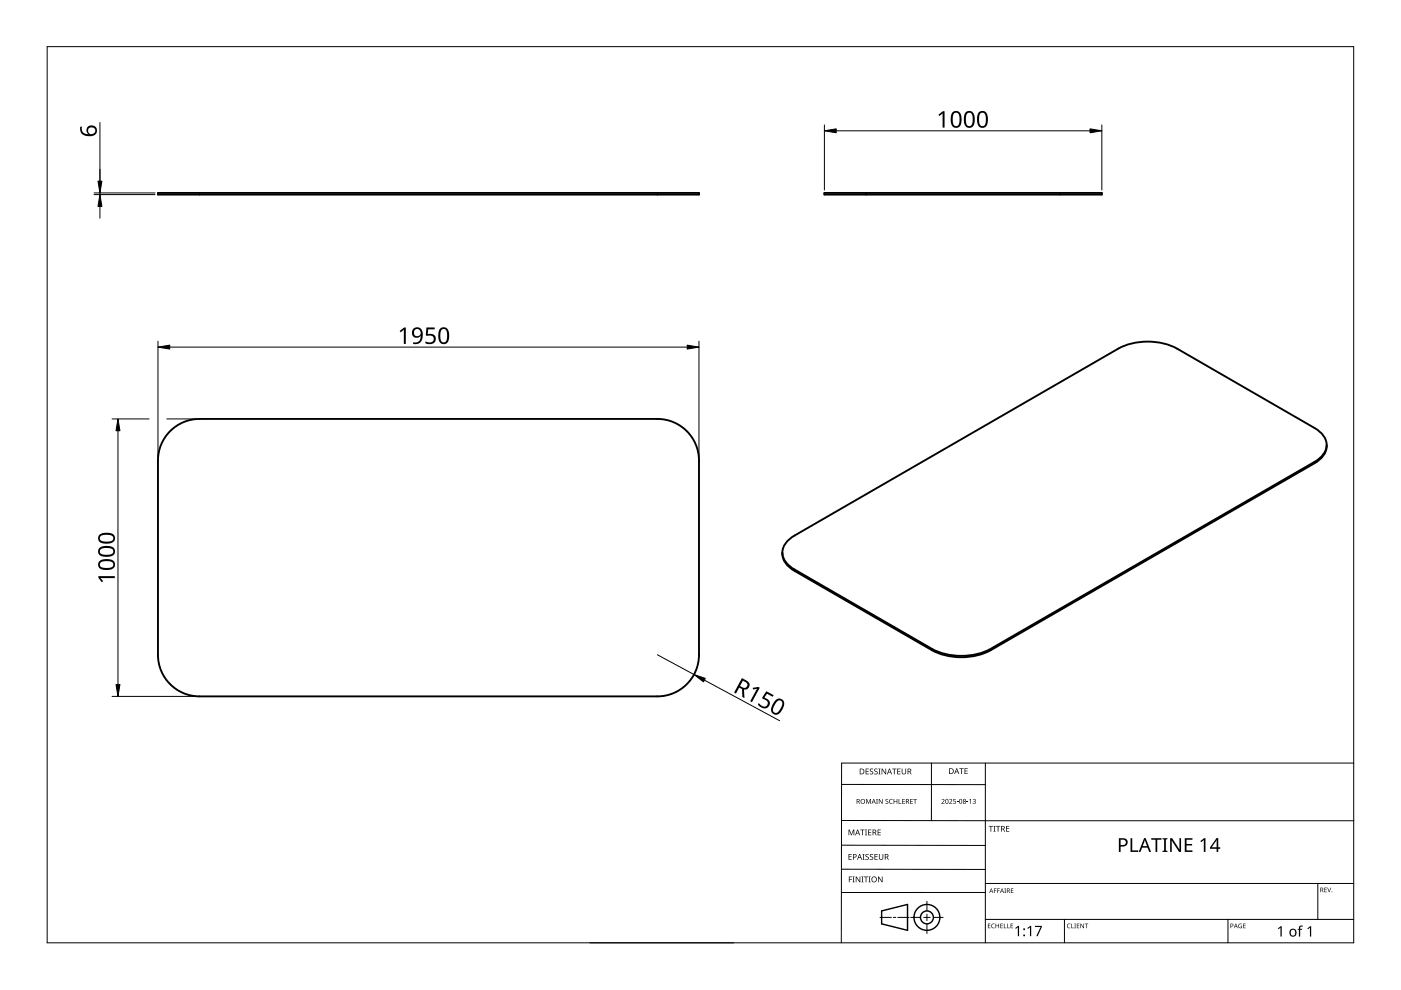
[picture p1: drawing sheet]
<svg xmlns="http://www.w3.org/2000/svg" width="297mm" height="210mm" viewBox="0 0 297 210" stroke-linecap="round" stroke-linejoin="round" font-family="sans-serif">
<path d="M33.5 40.9h114.7v.4h-114.7zM174.8 40.9h58.8v.4h-58.8zM36.1 91.4a8.8 8.8 0 0 1 6.2-2.6h97.1a8.8 8.8 0 0 1 8.8 8.8v41.2a8.8 8.8 0 0 1-8.8 8.9h-97.1a8.8 8.8 0 0 1-8.8-8.9v-41.2a8.8 8.8 0 0 1 2.6-6.2zM281.3 94.3a4.3 4.3 0 0 1-2.6 3.9l-68.6 39.7a13.8 13.8 0 0 1-12.5 0l-29.1-16.9a4.3 4.3 0 0 1-2.6-3.8M167.2 114.4l1.3-.9 68.6-39.6a13.8 13.8 0 0 1 12.5 0l29.1 16.8a4 4 0 0 1 2.4 4.8 5.1 5.1 0 0 1-2.4 2.4l-68.6 39.7a13.8 13.8 0 0 1-12.5 0l-29.1-16.8a4 4 0 0 1-2.4-4.8z" fill="none" stroke="#000" stroke-width=".4"/>
<path d="M42.3 40.9v.4M139.4 40.9v.4M183.6 40.9v.4M224.8 40.9v.4M278.7 97.9v.3M168.5 120.8v.2M197.6 137.6v.3M210.1 137.6v.3" fill="none" stroke="#000" stroke-width=".21"/>
<path d="M10 9.9h277v190h-277z" fill="none" stroke="#000" stroke-width=".21"/>
<g fill="none" stroke="#000" stroke-width=".21">
<path d="M178.4 179.2l30.5 .1M178.4 166.3l30.5 .1M178.5 174h108.6M197.5 161.8v12.2M208.9 161.8v38.1M287 161.8h-108.6v38.1M125.1 199.9h30.5M178.4 184.3h30.5M186.6 194.5h2.4M189.4 194.5h.5M190.4 194.5h2.4M193.1 194.5h2.1"/>
<path d="M195.8 194.5h1.4M196.5 191.1v2M196.5 193.8v1.4M196.5 195.9v2M197.9 194.5h2.1M208.9 189.2h-30.5M208.9 187.3h78.1M208.9 194.9h78.1M225.7 194.9v5M260.4 194.9v5M279.4 187.3v7.6"/>
</g>
<g fill="none" stroke="#000" stroke-width=".3">
<path d="M186.9 193.1l5.5-1.3v5.5l-5.5-1.4z"/>
<circle cx="196.5" cy="194.5" r="1.37"/>
<circle cx="196.5" cy="194.5" r="2.74"/>
</g>
<g fill="#000">
<path d="M179.9 175.9h.2l.4 1 .4-1h.2v1.2h-.1v-1.1l-.4 1.1h-.2l-.4-1.1 .1 1.1h-.2zM182.4 175.9h.9v.1h-.4v1.1h-.1v-1.1h-.4zM183.4 175.9h.4l-.1 .1v1l.1 .1h-.4l.1-.1v-1zM183.6 169.4h.2l.3 .8 .4-.8h.2v1h-.2v-.9l-.4 .9-.4-.9 .1 .9h-.2zM183.5 163h.7v.1h-.5v.4h.5v.1h-.5v.4h.5v.2h-.7zM184.1 175.9h.6v.1h-.5v.4h.5v.1h-.5v.5h.5v.1h-.6zM184.5 163.1l.4-.2 .2 .1v.1a.25 .25 0 0 0-.4-.1 .25 .25 0 0 0 0 .4 .4 .4 0 0 1 .5 .3 .4 .4 0 0 1-.3 .5 .4 .4 0 0 1-.5-.2h.1a.27 .27 0 0 0 .4 .1 .27 .27 0 0 0-.1-.4l-.3-.3zM185.4 163.1l.4-.2 .3 .1-.1 .1a.25 .25 0 0 0-.4-.1 .25 .25 0 0 0 0 .4 .4 .4 0 0 1 .5 .3 .4 .4 0 0 1-.3 .5 .4 .4 0 0 1-.5-.2h.1a.27 .27 0 0 0 .4 .1 .27 .27 0 0 0 0-.4l-.4-.3zM185.8 169.4h.3l-.1 .1v.8l.1 .1h-.3l.1-.1zM186.2 163h.5l-.2 .1v1l.2 .1h-.5l.2-.1v-1zM186.1 175.9h.6v.1h-.5v.4h.5v.1h-.5v.5h.5v.1h-.6zM186.3 169.4h.2l.5 .8v-.8h.1v1h-.1l-.6-.8v.8h-.1z"/>
<path d="M186.9 163h.2l.6 1v-1h.2v1.2h-.2l-.6-1v1h-.2zM187.8 169.5l.3-.1h.2v.2a.25 .25 0 0 0-.3-.1 .25 .25 0 0 0-.1 .3 .25 .25 0 0 0 .3 .1 .32 .32 0 0 1 0 .5 .32 .32 0 0 1-.5-.1 .25 .25 0 0 0 .4 .1 .25 .25 0 0 0 0-.4l-.3-.2zM188.6 169.5l.4-.1h.3l-.1 .2a.41 .41 0 0 0-.6 .3 .41 .41 0 0 0 .6 .4 .48 .48 0 0 1-.6-.1 .48 .48 0 0 1 0-.7zM189.1 163h1v.1h-.4v1.1h-.2v-1.1h-.4zM189.5 169.4h.1v.4h.5v-.4h.1v1h-.1v-.5h-.5v.5h-.1zM190.5 169.4h.2v.9h.4v.1h-.6zM190.2 163h.7v.1h-.5v.4h.5v.1h-.5v.4h.5v.2h-.7zM191.3 169.4h.5v.1h-.4v.3h.4v.1h-.4v.4h.4v.1h-.5zM191.2 163h.1v.8a.32 .32 0 0 0 .3 .3 .32 .32 0 0 0 .4-.4v-.7h.1v.7a.47 .47 0 0 1-.5 .5 .47 .47 0 0 1-.4-.5zM193 169.4h.5v.1h-.4v.3h.4v.1h-.4v.4h.4v.1h-.5zM193.6 169.4h.8v.1h-.3v.9h-.2v-.9h-.3zM199.6 169.5a.37 .37 0 0 1 .6 0 .37 .37 0 0 1-.2 .6l-.2 .2h.5v.1h-.7l.3-.4a.27 .27 0 0 0 .2-.3 .27 .27 0 0 0-.4-.1z"/>
<path d="M201.2 169.5a.37 .37 0 0 1 .6 0 .37 .37 0 0 1-.2 .6l-.2 .2h.5v.1h-.7l.3-.4a.27 .27 0 0 0 .3-.3 .27 .27 0 0 0-.5-.1zM202.1 169.4h.5v.1h-.4v.3a.34 .34 0 0 1 .5 .2 .34 .34 0 0 1-.2 .4 .34 .34 0 0 1-.4-.1 .29 .29 0 0 0 .4 0 .29 .29 0 0 0 0-.4 .29 .29 0 0 0-.4 0zM202.9 170l.3 .1zM203.4 162.9h.9v.1h-.4v1.1h-.1v-1.1h-.4zM205 170l.3 .1zM204.5 162.9h.7v.1h-.5v.4h.4v.1h-.4v.5h.5v.1h-.7zM205.5 169.6l.4-.2v1h-.2v-.9zM206.2 169.5a.32 .32 0 0 1 .5-.1 .32 .32 0 0 1 0 .5 .33 .33 0 0 1 .1 .5 .33 .33 0 0 1-.6-.1 .26 .26 0 0 0 .4 .1 .26 .26 0 0 0 .1-.4l-.3-.2a.23 .23 0 0 0 .3 0 .23 .23 0 0 0-.1-.4 .23 .23 0 0 0-.3 .2zM209.6 175.1h.9v.2h-.3v1h-.2v-1h-.4zM210.6 175.1h.5l-.2 .1v1l.2 .1h-.5l.2-.1v-1zM211.2 175.1h.9v.2h-.4v1h-.2v-1h-.3zM213.3 175.1h.7v.2h-.5v.3h.5v.2h-.5v.4h.5v.1h-.7z"/>
<path d="M180 185.8h.7v.2h-.6v.4h.5v.1h-.5v.6h-.1zM179.9 181.1h.7v.1h-.5v.4h.4v.1h-.4v.5h.5v.1h-.7zM180.8 185.8h.4l-.1 .2v.9l.1 .2h-.4l.1-.2v-.9zM181.4 185.8h.2l.7 1.1v-1.1h.1v1.3h-.2l-.6-1v1h-.2zM182.6 185.8h.5l-.2 .2v.9l.2 .2h-.5l.2-.2v-.9zM182.9 181.1h.4l-.1 .1v1l.1 .1h-.4l.1-.1v-1zM183.2 185.8h.9v.2h-.4v1.1h-.2v-1.1h-.3zM183.5 181.2l.5-.1h.2v.2a.25 .25 0 0 0-.4-.1 .25 .25 0 0 0 0 .4 .4 .4 0 0 1 .4 .3 .4 .4 0 0 1-.2 .4 .4 .4 0 0 1-.5-.2 .27 .27 0 0 0 .5 .1 .27 .27 0 0 0-.1-.4l-.4-.3zM184.2 185.8h.4l-.1 .2v.9l.1 .2h-.4l.1-.2v-.9zM184.5 181.2l.4-.1h.2v.2a.25 .25 0 0 0-.4-.1 .25 .25 0 0 0 0 .4 .4 .4 0 0 1 .5 .3 .4 .4 0 0 1-.3 .4 .4 .4 0 0 1-.5-.2h.1a.27 .27 0 0 0 .4 .1 .27 .27 0 0 0-.1-.4l-.3-.3zM185.4 181.1h.7v.1h-.5v.4h.5v.1h-.5v.5h.5v.1h-.7zM186.2 185.8h.1l.7 1.1v-1.1h.1v1.3h-.2l-.6-1v1h-.1z"/>
<path d="M186.3 181.1h.2v.8a.32 .32 0 0 0 .3 .3 .32 .32 0 0 0 .3-.3v-.8h.2v.8a.47 .47 0 0 1-.5 .4 .47 .47 0 0 1-.5-.4zM209.5 195.8h.5l-.4 .1v.3h.4l-.4 .1v.4l.4 .1h-.5zM210.3 196l.3-.2 .3 .1v.1a.39 .39 0 0 0-.6 .3 .39 .39 0 0 0 .6 .4 .46 .46 0 0 1-.7-.1 .46 .46 0 0 1 .1-.6zM210.7 188.4h.6l-.4 .1v.3h.4l-.4 .1v.4h-.2zM211.4 188.4h.6l-.4 .1v.3h.4l-.4 .1v.4h-.2zM211.1 195.8h.1v.4h.5v-.4h.1v1h-.1v-.5h-.5v.5h-.1zM212.1 195.8h.5l-.4 .1v.3h.4l-.4 .1v.4l.4 .1h-.5zM212.8 195.8h.2v.9l.4 .1h-.6zM212.9 188.4h.4l-.1 .1 .1 .8h-.4l.2-.1zM213.6 195.8h.1v.9l.4 .1h-.5zM214.3 195.8h.5l-.4 .1v.3h.4l-.4 .1v.4l.4 .1h-.5zM214.3 188.4h.6l-.5 .1v.3h.4l-.4 .1v.3l.5 .1h-.6z"/>
<path d="M215.2 196.8l.6-.5h.3v2.2h-.3v-1.9l-.4 .3zM217.8 196.8l.6-.5h.2v2.2h-.2v-1.9l-.4 .3zM219.4 196.3h1.5l-.9 2.2h-.3l.9-2h-1.2zM226.3 196l.4-.2 .3 .1-.1 .1a.39 .39 0 0 0-.6 .3 .39 .39 0 0 0 .6 .4 .46 .46 0 0 1-.6-.1 .46 .46 0 0 1 0-.6zM227.1 195.8h.2v.9l.4 .1h-.6zM227.8 195.8h.3l-.1 .1 .1 .9h-.3l.1-.1zM228.3 195.8h.5l-.4 .1v.3h.4l-.4 .1v.4l.4 .1h-.5zM229.1 195.8h.1l.5 .8v-.8h.1v1h-.1l-.5-.8v.8h-.1zM230 195.8h.7l-.3 .1v.9h-.1v-.9zM239.7 177.7h.4v2.6h1.2v.3h-1.6zM244.1 177.7h2.2v.3h-.9v2.6h-.4v-2.6h-.9zM246.5 177.7h1v.2l-.3 .1v2.3l.3 .1v.2h-1v-.2l.3-.1v-2.3l-.3-.1z"/>
<path d="M248.1 177.7h.4l1.6 2.4v-2.4h.3v2.9h-.4l-1.6-2.4v2.4h-.3zM251.2 177.7h1.6v.3h-1.2v.9h1.1v.4h-1.1v1h1.2v.3h-1.6zM254.5 178.3l.8-.6h.3v2.9h-.4v-2.5l-.5 .5zM262.7 196l.6-.1-.1 .1a.4 .4 0 0 0-.5 .3 .4 .4 0 0 0 .5 .4v-.3l-.2-.1h.3v.5a.53 .53 0 0 1-.7-.1 .53 .53 0 0 1 .1-.7zM263.6 195.8h.5l-.4 .1v.3h.4l-.4 .1v.4l.4 .1h-.5zM270.9 196.8l.6-.4h.2v2.2h-.2v-1.9l-.4 .3zM275.5 196.4l.7-.1v.2h-.4l-.1 .2v.2h.4v.2h-.4v1.5h-.3v-1.5h-.3l.3-.2zM277.2 196.8l.6-.4h.2v2.2h-.3v-1.9l-.4 .3zM280.8 188.2h.5l-.4 .1v.3h.4l-.4 .1v.4l.4 .1h-.5zM281.4 188.2h.1l.3 .8 .3-.8h.1l-.3 1h-.1z"/>
<path d="M181.6 169.4h.3a.29 .29 0 0 1 .4 .2 .29 .29 0 0 1-.2 .4l.3 .4h-.2l-.2-.4h-.2v.4h-.2zM181.8 169.5v.4h.1a.2 .2 0 0 0 .2-.2 .2 .2 0 0 0-.2-.2z"/>
<path d="M181.8 175.9h.1l.5 1.2h-.2l-.1-.4h-.5l-.2 .4h-.1zM181.8 176l-.2 .6h.4z"/>
<path d="M182.3 163h.4a.61 .61 0 0 1 .6 .6 .61 .61 0 0 1-.7 .6h-.3zM182.4 163.1v.9h.2a.48 .48 0 0 0 .5-.4 .48 .48 0 0 0-.5-.5z"/>
<path d="M182.4 169.9a.51 .51 0 0 1 1 0 .51 .51 0 0 1-1 0zM182.6 169.9a.4 .4 0 0 0 .8 0 .4 .4 0 0 0-.8 0z"/>
<path d="M185 175.9h.3a.35 .35 0 0 1 .5 .2 .35 .35 0 0 1-.3 .5l.4 .5h-.2l-.3-.5h-.2v.5h-.2zM185.2 176v.5h.1a.23 .23 0 0 0 .3-.3 .23 .23 0 0 0-.3-.2z"/>
<path d="M185.2 169.4l.5 1-.3-.3h-.4l-.2 .3zM185.2 169.5l-.1 .5h.3z"/>
<path d="M188.5 163h.2l.4 1.2h-.1l-.2-.4h-.5l-.1 .4h-.2zM188.6 163.1l-.2 .6h.4z"/>
<path d="M192.1 169.4h.3a.29 .29 0 0 1 .3 .2 .29 .29 0 0 1-.2 .4l.3 .4h-.1l-.3-.4h-.2v.4h-.1zM192.2 169.5v.4h.2a.2 .2 0 0 0 .2-.2 .2 .2 0 0 0-.3-.2z"/>
<path d="M192.4 163h.4a.35 .35 0 0 1 .4 .2 .35 .35 0 0 1-.2 .4l.3 .6h-.2l-.3-.5h-.2v.5h-.2zM192.6 163.1v.4h.2a.23 .23 0 0 0 .3-.2 .23 .23 0 0 0-.3-.2z"/>
<path d="M200.5 169.5l.4-.1 .2 .2v.5l-.2 .3h-.3l-.1-.2zM200.6 169.6v.1a.37 .37 0 0 0-.1 .4 .37 .37 0 0 0 .4 .2 .4 .4 0 0 0 .1-.5 .4 .4 0 0 0-.4-.2z"/>
<path d="M201.2 162.9h.4a.61 .61 0 0 1 .6 .6 .61 .61 0 0 1-.6 .6h-.4zM201.4 163v1h.1a.48 .48 0 0 0 .5-.5 .48 .48 0 0 0-.4-.5z"/>
<path d="M202.8 162.9h.1l.5 1.2h-.2l-.1-.4h-.5l-.1 .4h-.2zM202.8 163l-.1 .6h.3z"/>
<path d="M203.5 169.5l.3-.1 .2 .2v.5l-.2 .3h-.3l-.1-.2zM203.5 169.6v.1a.37 .37 0 0 0-.1 .4 .37 .37 0 0 0 .4 .2 .4 .4 0 0 0 .2-.5 .4 .4 0 0 0-.5-.2z"/>
<path d="M204.2 169.5a.29 .29 0 0 1 .5-.1 .29 .29 0 0 1-.1 .5 .29 .29 0 0 1 .1 .4 .29 .29 0 0 1-.4 0 .29 .29 0 0 1 .1-.4zM204.3 170.2a.2 .2 0 0 0 .4 0 .2 .2 0 0 0-.4 0zM204.3 169.7a.2 .2 0 0 0 .4 0 .2 .2 0 0 0-.4 0z"/>
<path d="M212.3 175.1h.3a.35 .35 0 0 1 .4 .3 .35 .35 0 0 1-.2 .4l.3 .5h-.2l-.3-.5h-.2v.5h-.1zM212.4 175.2v.5h.2a.23 .23 0 0 0 .3-.2 .23 .23 0 0 0-.3-.3z"/>
<path d="M237.2 177.7h.8a.92 .92 0 0 1 1.1 .9 .92 .92 0 0 1-1.2 .9h-.3v1.1h-.4zM237.6 178v1.2a.73 .73 0 0 0 .8-.1 .73 .73 0 0 0 .3-.8l-.4-.2z"/>
<path d="M257.9 177.7h.4v1.9h.4v.4h-.4v.6h-.4v-.6h-1.4v-.3zM257.9 178.1l-1 1.5h1z"/>
<path d="M180.8 181.1h.4a.41 .41 0 0 1 .4 .5 .41 .41 0 0 1-.6 .2v.5h-.2zM181 181.2v.5a.29 .29 0 0 0 .5-.3 .29 .29 0 0 0-.5-.2z"/>
<path d="M182.2 181.1h.1l.5 1.2h-.2l-.1-.4h-.5l-.1 .4h-.2zM182.3 181.2l-.2 .6h.3z"/>
<path d="M184.7 186.5a.61 .61 0 0 1 1.2 0 .61 .61 0 0 1-1.2 0zM184.9 186.5a.45 .45 0 0 0 .9 0 .45 .45 0 0 0-.9 0z"/>
<path d="M187.6 181.1h.3a.35 .35 0 0 1 .5 .2 .35 .35 0 0 1-.3 .4l.4 .6h-.2l-.3-.5h-.3v.5h-.1zM187.7 181.2v.5h.2a.23 .23 0 0 0 .3-.3 .23 .23 0 0 0-.3-.2z"/>
<path d="M210.1 188.4l.5 .9-.2-.3h-.4l-.3 .3zM210.2 188.5l-.2 .4h.3z"/>
<path d="M212.4 188.4l.5 .9-.3-.3h-.3l-.3 .3zM212.4 188.5l-.1 .4h.3z"/>
<path d="M213.5 188.4h.2a.28 .28 0 0 1 .4 .2 .28 .28 0 0 1-.2 .3l.3 .4-.4-.4h-.2v.4h-.1zM213.6 188.5v.3h.1a.19 .19 0 0 0 .3-.2 .19 .19 0 0 0-.3-.1z"/>
<path d="M242.6 177.7h.3l1.1 2.9h-.3l-.4-.9h-1.1l-.4 .9h-.4zM242.7 178.1l-.4 1.3h.9z"/>
<path d="M260.9 195.8h.2a.32 .32 0 0 1 .4 .4 .32 .32 0 0 1-.5 .2v.4h-.1zM261 195.9v.4a.24 .24 0 0 0 .4-.2 .24 .24 0 0 0-.4-.2z"/>
<path d="M262 195.8l.4 1-.2-.3h-.4l-.2 .3zM262 196l-.1 .4h.3z"/>
<path d="M273.6 197.1a.82 .82 0 0 1 1.2 .1 .82 .82 0 0 1-.2 1.2 .82 .82 0 0 1-1.2-.4zM273.8 197.2a.6 .6 0 0 0-.1 .8 .6 .6 0 0 0 .8 .2l.1-.3a.53 .53 0 0 0-.1-.6 .53 .53 0 0 0-.7-.1z"/>
<path d="M279.9 188.2h.3a.28 .28 0 0 1 .3 .2 .28 .28 0 0 1-.1 .3l.2 .5-.3-.4h-.2v.4h-.2zM280.1 188.3v.4h.1a.19 .19 0 0 0 .2-.2 .19 .19 0 0 0-.2-.2z"/>
<circle cx="217.1" cy="198.3" r=".2"/>
<circle cx="217.2" cy="197" r=".2"/>
<circle cx="282.4" cy="189.1" r=".09"/>
</g>
<g fill="none" stroke="#000" stroke-width=".21">
<path d="M21.2 26v15.3M174.8 26.5v13.8M177.3 27.7h53.8M233.6 26.5v13.8M19.9 41.3h13M19.9 40.9h13M21.2 43.8v2.5M33.5 72.3v24.7M36 73.6h109.7M148.2 72.3v24.7M23.8 88.8h7.8M25 91.3v53.9"/>
<path d="M35.4 88.8h6.3M139.4 138.8l7.7 4.2M23.8 147.7h17.9M149.3 144.2l16 8.6"/>
</g>
<path d="M20.8 38.4h.8l-.4 2.5zM174.8 27.7l2.5-.4v.9zM231.1 27.3l2.5 .4-2.5 .5zM21.2 41.3l.4 2.5h-.8zM33.5 73.6l2.5-.4v.8zM145.7 73.2l2.5 .4-2.5 .4zM25 88.8l.4 2.5h-.8zM24.6 145.2h.8l-.4 2.5zM147.1 143l2.4 .8-.4 .8z" fill="#000" stroke="#000" stroke-width=".21"/>
<g fill="#000">
<path d="M199 24.3l.9-.7h.4v3.5h-.5l.1-3.1-.7 .6zM84.7 70.2l1-.8h.3v3.5h-.4v-3l-.6 .6zM90.4 69.4h1.8v.4h-1.4l-.1 1a1.17 1.17 0 0 1 1.7 1 1.17 1.17 0 0 1-1.6 1.2l-.6-.2v-.4a1.03 1.03 0 0 0 1 .3 1.03 1.03 0 0 0 .8-.8 .93 .93 0 0 0-1.5-.7l-.2-.1zM20.9 122.2h3.4v.4h-3l.6 .6-.3 .3-.7-1zM159.6 145.8l1.2-.2 .3 .2-1.7 3.1-.3-.2 1.4-2.7-.8 .2zM162.5 146.6l1.5 .8-.2 .3-1.2-.6-.5 .8a1.17 1.17 0 0 1 1 1.7 1.17 1.17 0 0 1-1.9 .3l-.5-.5 .2-.4a1.03 1.03 0 0 0 .8 .8 1.03 1.03 0 0 0 1-.4 .93 .93 0 0 0-1-1.2l-.1-.3z"/>
<path d="M17 26.9h.4a1.18 1.18 0 0 0 1.3 1.5 1.08 1.08 0 0 1-.1-1.6 1.08 1.08 0 0 1 1.6 .1 1.22 1.22 0 0 1 .2 1.4 1.22 1.22 0 0 1-1.4 .6 1.63 1.63 0 0 1-2-2zM18.7 27.7a.76 .76 0 0 0 1.5 0 .76 .76 0 0 0-1.5 0z"/>
<path d="M202 23.8a1.16 1.16 0 0 1 1.3-.1 1.16 1.16 0 0 1 .6 1.2 1.69 1.69 0 0 1-1 2.2 1.27 1.27 0 0 1-1.3-1.6l.1-1.1zM202.3 24.1a2.16 2.16 0 0 0 .2 2.6 .82 .82 0 0 0 .9-1 1.35 1.35 0 0 0-.7-1.8z"/>
<path d="M204.8 23.8a1.16 1.16 0 0 1 1.3-.1 1.16 1.16 0 0 1 .5 1.2 1.69 1.69 0 0 1-1 2.2 1.27 1.27 0 0 1-1.2-1.6l.1-1.1zM205.1 24.1a2.16 2.16 0 0 0 .2 2.6 .82 .82 0 0 0 .9-1 1.35 1.35 0 0 0-.7-1.8z"/>
<path d="M207.6 23.8a1.16 1.16 0 0 1 1.3-.1 1.16 1.16 0 0 1 .5 1.2 1.69 1.69 0 0 1-1 2.2 1.27 1.27 0 0 1-1.3-1.6l.2-1.1zM207.8 24.1a2.16 2.16 0 0 0 .3 2.6 .82 .82 0 0 0 .9-1 1.35 1.35 0 0 0-.7-1.8z"/>
<path d="M87.6 69.7a1.22 1.22 0 0 1 1.5-.1 1.22 1.22 0 0 1 .5 1.3 1.64 1.64 0 0 1-2 2v-.3a1.16 1.16 0 0 0 1.2-.2 1.16 1.16 0 0 0 .4-1.2 1.08 1.08 0 0 1-1.6 .1 1.08 1.08 0 0 1 0-1.6zM87.7 70.5a.76 .76 0 0 0 1.5 0 .76 .76 0 0 0-1.5 0z"/>
<path d="M93.4 69.6a1.16 1.16 0 0 1 1.3 0 1.16 1.16 0 0 1 .5 1.2 1.69 1.69 0 0 1-1 2.2 1.27 1.27 0 0 1-1.3-1.6l.1-1.2zM93.6 69.9a2.16 2.16 0 0 0 .3 2.7 .82 .82 0 0 0 .9-1.1 1.35 1.35 0 0 0-.7-1.8z"/>
<path d="M21.1 119a2.6 2.6 0 0 1 3.2 .2 1.22 1.22 0 0 1-.2 1.3 1.22 1.22 0 0 1-1.3 .3 1.53 1.53 0 0 1-2-1zM21.4 119.2a.75 .75 0 0 0-.1 1 .75 .75 0 0 0 .9 .2h1a.69 .69 0 0 0 .8-.7 .69 .69 0 0 0-.8-.7h-1.2z"/>
<path d="M21.1 116.2a2.6 2.6 0 0 1 3.2 .2 1.22 1.22 0 0 1-.2 1.3 1.22 1.22 0 0 1-1.3 .4 1.53 1.53 0 0 1-2-1zM21.4 116.5a.75 .75 0 0 0-.1 .9 .75 .75 0 0 0 .9 .2h1a.69 .69 0 0 0 .8-.7 .69 .69 0 0 0-.8-.7h-1.2z"/>
<path d="M21.1 113.4a2.6 2.6 0 0 1 3.2 .2 1.22 1.22 0 0 1-.2 1.3 1.22 1.22 0 0 1-1.3 .4 1.53 1.53 0 0 1-2-1zM21.4 113.7a.75 .75 0 0 0-.1 .9 .75 .75 0 0 0 .9 .2h1a.69 .69 0 0 0 .8-.7 .69 .69 0 0 0-.8-.7h-1.2z"/>
<path d="M157.3 143.8l.8 .4a1 1 0 0 1 .8 1.2 1 1 0 0 1-1.2 .8l.1 1.8-.4-.2-.1-1.7-.6-.3-.7 1.2-.4-.2zM157.5 144.3l-.6 1.2 .5 .2a.67 .67 0 0 0 1-.2 .67 .67 0 0 0-.5-1z"/>
<path d="M164.4 148.5a1.13 1.13 0 0 1 1.6-.1 1.13 1.13 0 0 1 .1 1.6 1.69 1.69 0 0 1-1.9 1.5 1.27 1.27 0 0 1-.4-2zM164.7 148.7l-.7 1.4a.69 .69 0 0 0 .2 1 .69 .69 0 0 0 1-.4 1.91 1.91 0 0 0 .5-2l-.5-.2z"/>
</g>
</svg>
